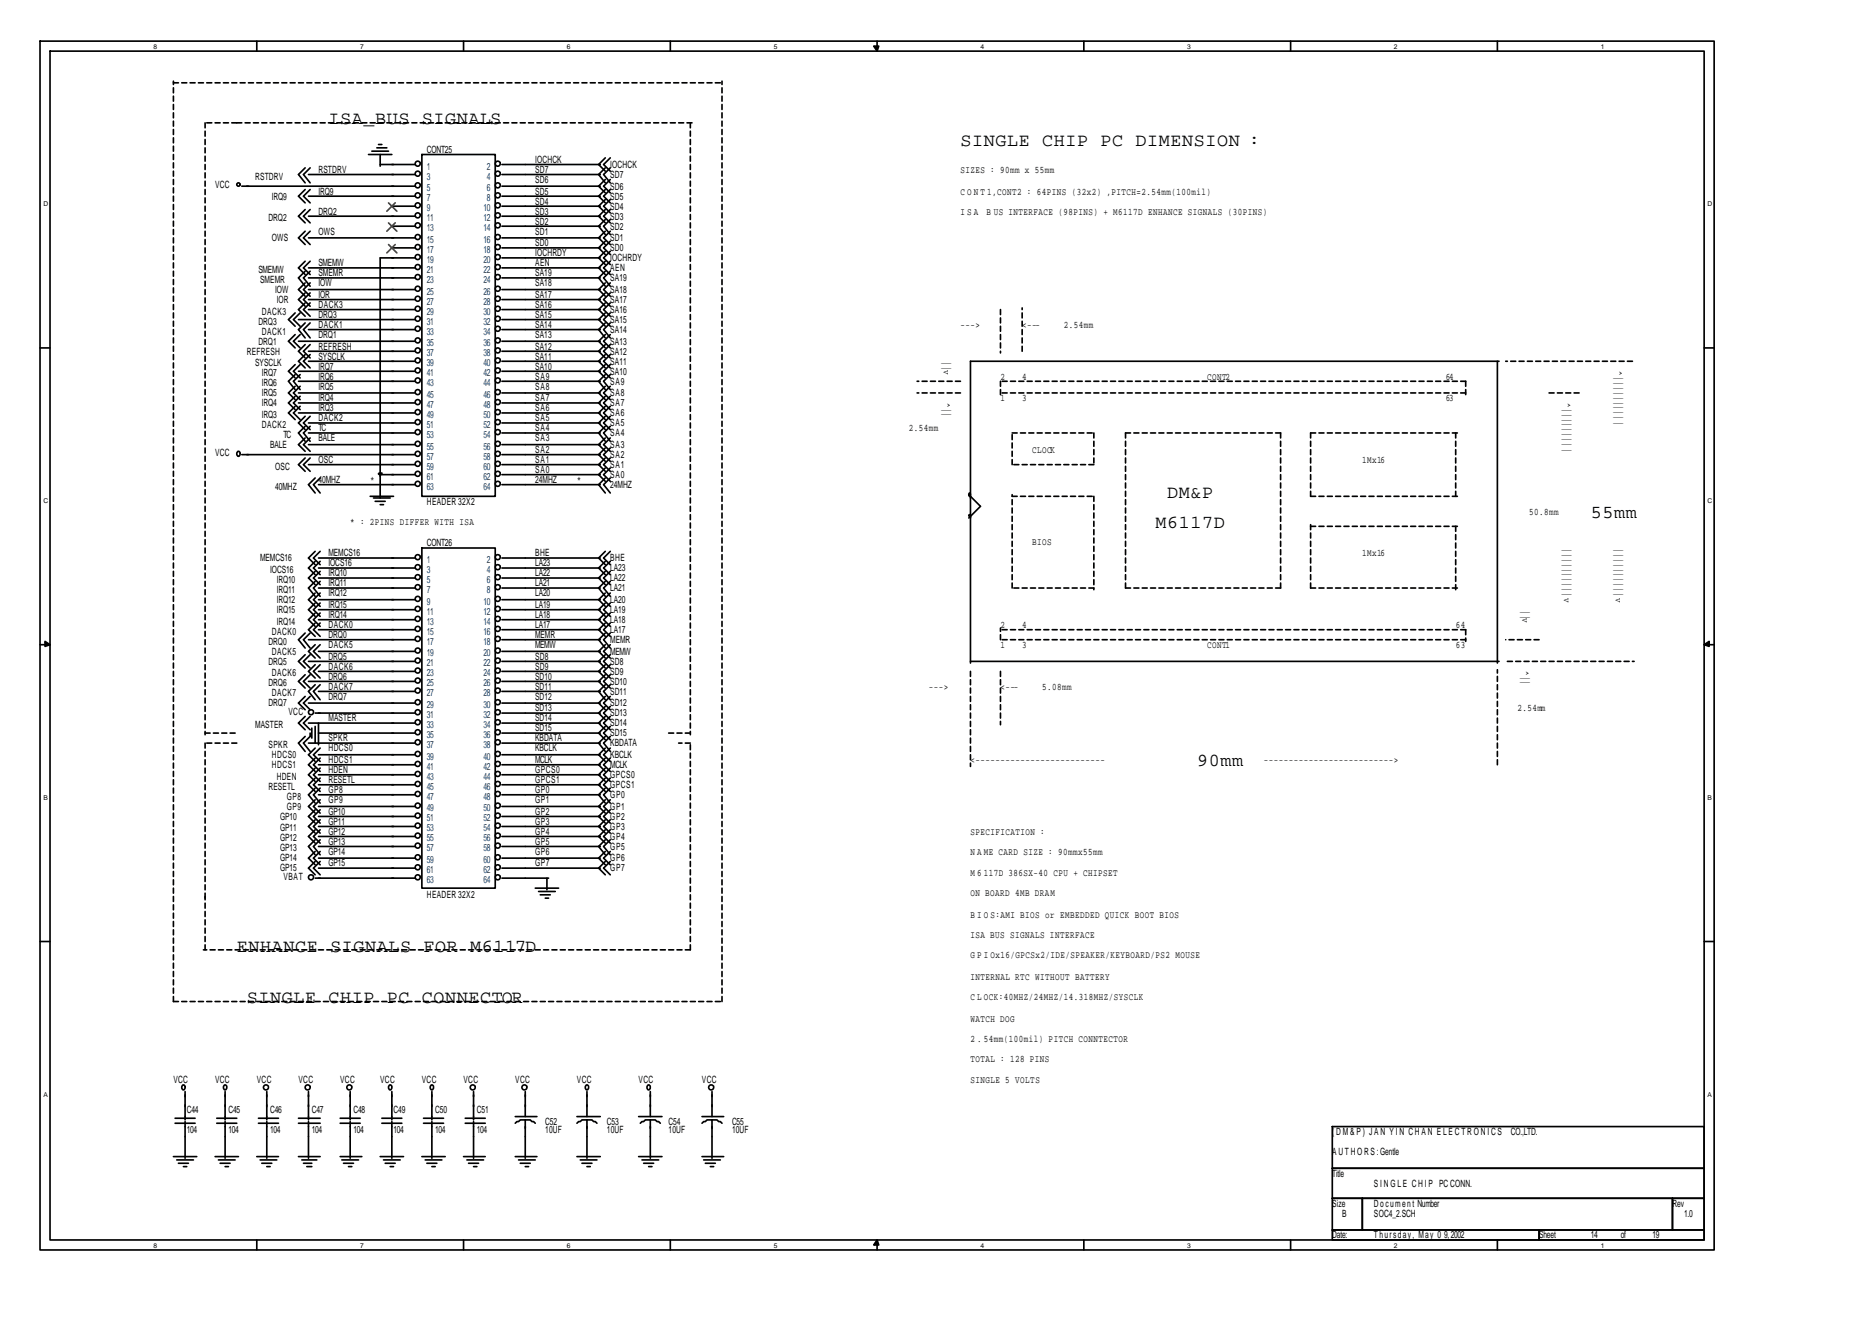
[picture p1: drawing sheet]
<svg xmlns="http://www.w3.org/2000/svg" width="297mm" height="210mm" viewBox="0 0 297 210" stroke-linecap="round" stroke-linejoin="round" font-family="sans-serif">
<defs><g id="words">
<g font-size="2.9">
<text x="52.1" y="19.8">ISA_BUS SIGNALS</text>
<text x="152.4" y="23.2">SINGLE CHIP PC DIMENSION :</text>
<text x="183.4" y="83.8">M6117D</text>
<text x="185.2" y="79">DM&amp;P</text>
<text x="252.4" y="82.2">55mm</text>
<text x="190" y="121.6">90mm</text>
<text x="37.6" y="151">ENHANCE SIGNALS FOR M6117D</text>
<text x="39.2" y="159.2">SINGLE CHIP PC CONNECTOR</text>
</g>
<g font-size="1.6">
<text x="34.1" y="29.8">VCC</text>
<text x="40.5" y="28.5">RSTDRV</text>
<text x="50.5" y="27.4">RSTDRV</text>
<text x="67.7" y="24.3">CONT25</text>
<text x="84.9" y="25.8">IOCHCK</text>
<text x="84.9" y="27.4">SD7</text>
<text x="84.9" y="29">SD6</text>
<text x="96.8" y="28.2">SD7</text>
<text x="96.8" y="26.6">IOCHCK</text>
<text x="152.4" y="27.4">SIZES : 90mm x 55mm</text>
<text x="42.6" y="35.1">DRQ2</text>
<text x="43.1" y="31.7">IRQ9</text>
<text x="50.5" y="30.9">IRQ9</text>
<text x="50.5" y="34">DRQ2</text>
<text x="84.9" y="30.9">SD5</text>
<text x="84.9" y="32.5">SD4</text>
<text x="84.9" y="34">SD3</text>
<text x="84.9" y="35.6">SD2</text>
<text x="96.8" y="34.8">SD3</text>
<text x="96.8" y="33.2">SD4</text>
<text x="96.8" y="31.7">SD5</text>
<text x="96.8" y="30.1">SD6</text>
<text x="152.4" y="30.9">C O N T 1,CONT2 : 64PINS (32x2) ,PITCH=2.54mm(100mil)</text>
<text x="152.4" y="34">I S A</text>
<text x="156.5" y="34">B US INTERFACE (98PINS) + M6117D ENHANCE SIGNALS (30PINS)</text>
<text x="43.1" y="38.3">OWS</text>
<text x="50.5" y="37.2">OWS</text>
<text x="84.9" y="37.2">SD1</text>
<text x="84.9" y="39.1">SD0</text>
<text x="84.9" y="40.7">IOCHRDY</text>
<text x="96.8" y="41.5">IOCHRDY</text>
<text x="96.8" y="39.9">SD0</text>
<text x="96.8" y="38.3">SD1</text>
<text x="96.8" y="36.4">SD2</text>
<text x="41" y="43.3">SMEMW</text>
<text x="41.3" y="44.9">SMEMR</text>
<text x="43.7" y="46.5">IOW</text>
<text x="50.5" y="42.2">SMEMW</text>
<text x="50.5" y="43.8">SMEMR</text>
<text x="50.5" y="45.4">IOW</text>
<text x="50.5" y="47.3">IOR</text>
<text x="84.9" y="42.2">AEN</text>
<text x="84.9" y="43.8">SA19</text>
<text x="84.9" y="45.4">SA18</text>
<text x="84.9" y="47.3">SA17</text>
<text x="96.8" y="43">AEN</text>
<text x="96.8" y="46.5">SA18</text>
<text x="96.8" y="44.6">SA19</text>
<text x="41" y="51.5">DRQ3</text>
<text x="41.5" y="49.9">DACK3</text>
<text x="41.5" y="53.1">DACK1</text>
<text x="43.9" y="48.1">IOR</text>
<text x="50.5" y="48.9">DACK3</text>
<text x="50.5" y="50.4">DRQ3</text>
<text x="50.5" y="52">DACK1</text>
<text x="50.5" y="53.6">DRQ1</text>
<text x="84.9" y="48.9">SA16</text>
<text x="84.9" y="50.4">SA15</text>
<text x="84.9" y="52">SA14</text>
<text x="84.9" y="53.6">SA13</text>
<text x="96.8" y="52.8">SA14</text>
<text x="96.8" y="51.2">SA15</text>
<text x="96.8" y="49.7">SA16</text>
<text x="96.8" y="48.1">SA17</text>
<text x="152.4" y="52">---&gt;</text>
<text x="162.2" y="52">&lt;---</text>
<text x="168.8" y="52">2.54mm</text>
<text x="39.2" y="56.3">REFRESH</text>
<text x="40.5" y="58.1">SYSCLK</text>
<text x="41" y="54.7">DRQ1</text>
<text x="41.5" y="59.7">IRQ7</text>
<text x="50.5" y="55.5">REFRESH</text>
<text x="50.5" y="57.1">SYSCLK</text>
<text x="50.5" y="58.6">IRQ7</text>
<text x="84.9" y="55.5">SA12</text>
<text x="84.9" y="57.1">SA11</text>
<text x="84.9" y="58.6">SA10</text>
<text x="96.8" y="59.4">SA10</text>
<text x="96.8" y="57.9">SA11</text>
<text x="96.8" y="56.3">SA12</text>
<text x="96.8" y="54.7">SA13</text>
<text x="149.8" y="57.3" transform="rotate(90 149.8 57.3)">||v</text>
<text x="256.4" y="58.9" transform="rotate(90 256.4 58.9)">^||||||||||</text>
<text x="41.5" y="61.3">IRQ6</text>
<text x="41.5" y="62.9">IRQ5</text>
<text x="41.5" y="64.5">IRQ4</text>
<text x="50.5" y="60.2">IRQ6</text>
<text x="50.5" y="61.8">IRQ5</text>
<text x="50.5" y="63.7">IRQ4</text>
<text x="50.5" y="65.3">IRQ3</text>
<text x="84.9" y="60.2">SA9</text>
<text x="84.9" y="61.8">SA8</text>
<text x="84.9" y="63.7">SA7</text>
<text x="84.9" y="65.3">SA6</text>
<text x="96.8" y="64.5">SA7</text>
<text x="96.8" y="62.9">SA8</text>
<text x="96.8" y="61">SA9</text>
<text x="149.8" y="63.9" transform="rotate(90 149.8 63.9)">^||</text>
<text x="158.8" y="63.7">1</text>
<text x="158.8" y="60.2">2</text>
<text x="162.2" y="63.7">3</text>
<text x="162.2" y="60.2">4</text>
<text x="191.6" y="60.2">CONT2</text>
<text x="229.4" y="63.7">63</text>
<text x="229.4" y="60.2">64</text>
<text x="248.2" y="63.9" transform="rotate(90 248.2 63.9)">^|||||||||</text>
<text x="41.5" y="66.3">IRQ3</text>
<text x="41.5" y="67.9">DACK2</text>
<text x="42.9" y="71.1">BALE</text>
<text x="45" y="69.5">TC</text>
<text x="50.5" y="66.9">DACK2</text>
<text x="50.5" y="68.4">TC</text>
<text x="50.5" y="70">BALE</text>
<text x="84.9" y="66.9">SA5</text>
<text x="84.9" y="68.4">SA4</text>
<text x="84.9" y="70">SA3</text>
<text x="84.9" y="71.9">SA2</text>
<text x="96.8" y="71.1">SA3</text>
<text x="96.8" y="69.2">SA4</text>
<text x="96.8" y="67.6">SA5</text>
<text x="96.8" y="66.1">SA6</text>
<text x="144.2" y="68.4">2.54mm</text>
<text x="163.8" y="71.9">CLOCK</text>
<text x="34.1" y="72.4">VCC</text>
<text x="43.7" y="74.5">OSC</text>
<text x="43.7" y="77.7">40MHZ</text>
<text x="50.5" y="73.5">OSC</text>
<text x="50.5" y="76.6">40MHZ</text>
<text x="58.7" y="76.6">*</text>
<text x="84.9" y="73.5">SA1</text>
<text x="84.9" y="75.1">SA0</text>
<text x="84.9" y="76.6">24MHZ</text>
<text x="91.5" y="76.6">*</text>
<text x="96.8" y="75.8">SA0</text>
<text x="96.8" y="74.3">SA1</text>
<text x="96.8" y="72.7">SA2</text>
<text x="96.8" y="77.4">24MHZ</text>
<text x="216.2" y="73.5">1Mx16</text>
<text x="55.6" y="83.3">* : 2PINS DIFFER WITH ISA</text>
<text x="67.7" y="80.1">HEADER 32X2</text>
<text x="242.6" y="81.7">50.8mm</text>
<text x="41.3" y="89.1">MEMCS16</text>
<text x="52.1" y="88.3">MEMCS16</text>
<text x="52.1" y="89.9">IOCS16</text>
<text x="67.7" y="86.7">CONT26</text>
<text x="84.9" y="88.3">BHE</text>
<text x="84.9" y="89.9">LA23</text>
<text x="96.8" y="89.1">BHE</text>
<text x="163.8" y="86.4">BIOS</text>
<text x="216.2" y="88.3">1Mx16</text>
<text x="248.2" y="87" transform="rotate(90 248.2 87)">||||||||||v</text>
<text x="256.4" y="87" transform="rotate(90 256.4 87)">||||||||||v</text>
<text x="42.9" y="90.9">IOCS16</text>
<text x="43.9" y="92.5">IRQ10</text>
<text x="43.9" y="94.1">IRQ11</text>
<text x="43.9" y="95.7">IRQ12</text>
<text x="52.1" y="91.5">IRQ10</text>
<text x="52.1" y="93">IRQ11</text>
<text x="52.1" y="94.6">IRQ12</text>
<text x="84.9" y="91.5">LA22</text>
<text x="84.9" y="93">LA21</text>
<text x="84.9" y="94.6">LA20</text>
<text x="96.8" y="95.7">LA20</text>
<text x="96.8" y="93.8">LA21</text>
<text x="96.8" y="92.3">LA22</text>
<text x="96.8" y="90.7">LA23</text>
<text x="43.1" y="100.7">DACK0</text>
<text x="43.9" y="97.3">IRQ15</text>
<text x="43.9" y="99.1">IRQ14</text>
<text x="52.1" y="96.5">IRQ15</text>
<text x="52.1" y="98.1">IRQ14</text>
<text x="52.1" y="99.7">DACK0</text>
<text x="52.1" y="101.2">DRQ0</text>
<text x="84.9" y="96.5">LA19</text>
<text x="84.9" y="98.1">LA18</text>
<text x="84.9" y="99.7">LA17</text>
<text x="84.9" y="101.2">MEMR</text>
<text x="96.8" y="100.5">LA17</text>
<text x="96.8" y="98.9">LA18</text>
<text x="96.8" y="97.3">LA19</text>
<text x="158.8" y="99.7">2</text>
<text x="162.2" y="99.7">4</text>
<text x="231" y="99.7">64</text>
<text x="241.6" y="96.7" transform="rotate(90 241.6 96.7)">||v</text>
<text x="42.6" y="102.3">DRQ0</text>
<text x="42.6" y="105.5">DRQ5</text>
<text x="43.1" y="103.9">DACK5</text>
<text x="43.1" y="107.3">DACK6</text>
<text x="52.1" y="102.8">DACK5</text>
<text x="52.1" y="104.7">DRQ5</text>
<text x="52.1" y="106.3">DACK6</text>
<text x="52.1" y="107.9">DRQ6</text>
<text x="84.9" y="102.8">MEMW</text>
<text x="84.9" y="104.7">SD8</text>
<text x="84.9" y="106.3">SD9</text>
<text x="84.9" y="107.9">SD10</text>
<text x="96.8" y="102">MEMR</text>
<text x="96.8" y="103.9">MEMW</text>
<text x="96.8" y="105.5">SD8</text>
<text x="96.8" y="107.1">SD9</text>
<text x="158.8" y="102.8">1</text>
<text x="162.2" y="102.8">3</text>
<text x="191.6" y="102.8">CONT1</text>
<text x="231" y="102.8">63</text>
<text x="241.6" y="106.5" transform="rotate(90 241.6 106.5)">^||</text>
<text x="42.6" y="108.9">DRQ6</text>
<text x="42.6" y="112.1">DRQ7</text>
<text x="43.1" y="110.5">DACK7</text>
<text x="45.8" y="113.4">VCC</text>
<text x="52.1" y="109.4">DACK7</text>
<text x="52.1" y="111">DRQ7</text>
<text x="84.9" y="109.4">SD11</text>
<text x="84.9" y="111">SD12</text>
<text x="84.9" y="112.9">SD13</text>
<text x="96.8" y="108.7">SD10</text>
<text x="96.8" y="110.2">SD11</text>
<text x="96.8" y="112.1">SD12</text>
<text x="96.8" y="113.7">SD13</text>
<text x="147.4" y="109.4">---&gt;</text>
<text x="158.8" y="109.4">&lt;---</text>
<text x="165.4" y="109.4">5.08mm</text>
<text x="240.8" y="112.9">2.54mm</text>
<text x="40.5" y="115.5">MASTER</text>
<text x="42.6" y="118.7">SPKR</text>
<text x="52.1" y="114.5">MASTER</text>
<text x="52.1" y="117.7">SPKR</text>
<text x="52.1" y="119.2">HDCS0</text>
<text x="84.9" y="114.5">SD14</text>
<text x="84.9" y="116.1">SD15</text>
<text x="84.9" y="117.7">KBDATA</text>
<text x="84.9" y="119.2">KBCLK</text>
<text x="96.8" y="115.3">SD14</text>
<text x="96.8" y="116.9">SD15</text>
<text x="96.8" y="118.4">KBDATA</text>
<text x="42.6" y="125.3">RESETL</text>
<text x="43.1" y="120.3">HDCS0</text>
<text x="43.1" y="121.9">HDCS1</text>
<text x="43.9" y="123.7">HDEN</text>
<text x="52.1" y="121.1">HDCS1</text>
<text x="52.1" y="122.7">HDEN</text>
<text x="52.1" y="124.3">RESETL</text>
<text x="52.1" y="125.9">GP8</text>
<text x="84.9" y="121.1">MCLK</text>
<text x="84.9" y="122.7">GPCS0</text>
<text x="84.9" y="124.3">GPCS1</text>
<text x="84.9" y="125.9">GP0</text>
<text x="96.8" y="120.3">KBCLK</text>
<text x="96.8" y="121.9">MCLK</text>
<text x="96.8" y="123.5">GPCS0</text>
<text x="96.8" y="125.1">GPCS1</text>
<text x="154" y="121.1">&lt;--------------------------</text>
<text x="200.6" y="121.1">--------------------------&gt;</text>
<text x="44.4" y="130.1">GP10</text>
<text x="44.4" y="131.9">GP11</text>
<text x="45.5" y="126.9">GP8</text>
<text x="45.5" y="128.5">GP9</text>
<text x="52.1" y="127.4">GP9</text>
<text x="52.1" y="129.3">GP10</text>
<text x="52.1" y="130.9">GP11</text>
<text x="84.9" y="127.4">GP1</text>
<text x="84.9" y="129.3">GP2</text>
<text x="84.9" y="130.9">GP3</text>
<text x="96.8" y="126.6">GP0</text>
<text x="96.8" y="128.5">GP1</text>
<text x="96.8" y="130.1">GP2</text>
<text x="96.8" y="131.7">GP3</text>
<text x="44.4" y="133.5">GP12</text>
<text x="44.4" y="135.1">GP13</text>
<text x="44.4" y="136.7">GP14</text>
<text x="52.1" y="132.5">GP12</text>
<text x="52.1" y="134.1">GP13</text>
<text x="52.1" y="135.6">GP14</text>
<text x="52.1" y="137.5">GP15</text>
<text x="84.9" y="132.5">GP4</text>
<text x="84.9" y="134.1">GP5</text>
<text x="84.9" y="135.6">GP6</text>
<text x="84.9" y="137.5">GP7</text>
<text x="96.8" y="133.3">GP4</text>
<text x="96.8" y="134.8">GP5</text>
<text x="96.8" y="136.7">GP6</text>
<text x="154" y="132.5">SPECIFICATION :</text>
<text x="154" y="135.6">N A ME CARD SIZE : 90mmx55mm</text>
<text x="44.4" y="138.3">GP15</text>
<text x="45" y="139.6">VBAT</text>
<text x="67.7" y="142.5">HEADER 32X2</text>
<text x="96.8" y="138.3">GP7</text>
<text x="154" y="139.1">M 6</text>
<text x="154" y="142.3">ON BOARD 4MB DRAM</text>
<text x="156.1" y="139.1">117D 386SX-40 CPU + CHIPSET</text>
<text x="154" y="145.7">B I O S:AMI BIOS or EMBEDDED QUICK BOOT BIOS</text>
<text x="154" y="148.9">ISA BUS SIGNALS INTERFACE</text>
<text x="154" y="152">G P I Ox16/GPCSx2/IDE/SPEAKER/KEYBOARD/PS2 MOUSE</text>
<text x="154" y="155.5">INTERNAL RTC WITHOUT BATTERY</text>
<text x="154" y="158.7">C L OCK:40MHZ/24MHZ/14.318MHZ/SYSCLK</text>
<text x="154" y="165.3">2 . 54mm(100mil) PITCH CONNTECTOR</text>
<text x="154" y="162.1">WATCH DOG</text>
<text x="27.5" y="171.9">VCC</text>
<text x="34.1" y="171.9">VCC</text>
<text x="40.7" y="171.9">VCC</text>
<text x="47.4" y="171.9">VCC</text>
<text x="54" y="171.9">VCC</text>
<text x="60.3" y="171.9">VCC</text>
<text x="66.9" y="171.9">VCC</text>
<text x="73.6" y="171.9">VCC</text>
<text x="81.8" y="171.9">VCC</text>
<text x="91.5" y="171.9">VCC</text>
<text x="101.3" y="171.9">VCC</text>
<text x="111.4" y="171.9">VCC</text>
<text x="154" y="168.5">TOTAL : 128 PINS</text>
<text x="154" y="171.9">SINGLE 5 VOLTS</text>
<text x="29.6" y="176.7">C44</text>
<text x="29.6" y="179.8">104</text>
<text x="36.2" y="176.7">C45</text>
<text x="36.2" y="179.8">104</text>
<text x="42.9" y="176.7">C46</text>
<text x="42.9" y="179.8">104</text>
<text x="49.5" y="176.7">C47</text>
<text x="49.5" y="179.8">104</text>
<text x="56.1" y="176.7">C48</text>
<text x="56.1" y="179.8">104</text>
<text x="62.4" y="176.7">C49</text>
<text x="62.4" y="179.8">104</text>
<text x="69.1" y="176.7">C50</text>
<text x="69.1" y="179.8">104</text>
<text x="75.7" y="176.7">C51</text>
<text x="75.7" y="179.8">104</text>
<text x="86.5" y="178.5">C52</text>
<text x="86.5" y="179.8">10UF</text>
<text x="96.3" y="178.5">C53</text>
<text x="96.3" y="179.8">10UF</text>
<text x="106.1" y="178.5">C54</text>
<text x="106.1" y="179.8">10UF</text>
<text x="116.2" y="178.5">C55</text>
<text x="116.2" y="179.8">10UF</text>
<text x="211.4" y="180.1">( D M &amp; P ) J A N Y I N C H A N E L E C T R O N I C S</text>
<text x="211.4" y="183.3">AUTHORS : Gentle</text>
<text x="239.7" y="180.1">CO.,LTD.</text>
<text x="211.4" y="186.7">Title</text>
<text x="211.4" y="191.5">Size</text>
<text x="218" y="188.3">S I N G L E C H I P PC CONN.</text>
<text x="218" y="191.5">Document Number</text>
<text x="265.4" y="191.5">Rev</text>
<text x="211.4" y="196.5">Date:</text>
<text x="213" y="193.1">B</text>
<text x="218" y="193.1">SOC4_2.SCH</text>
<text x="218" y="196.5">Thursday, May 0</text>
<text x="229.1" y="196.5">9, 2002</text>
<text x="244.2" y="196.5">Sheet</text>
<text x="252.4" y="196.5">14</text>
<text x="257.2" y="196.5">of</text>
<text x="262.2" y="196.5">19</text>
<text x="267.2" y="193.1">1.0</text>
</g>
<g font-size="1.6" fill="#004080">
<text x="67.7" y="26.9">1</text>
<text x="67.7" y="28.5">3</text>
<text x="77.3" y="26.9">2</text>
<text x="77.3" y="28.5">4</text>
<text x="67.7" y="30.3">5</text>
<text x="67.7" y="31.9">7</text>
<text x="67.7" y="33.5">9</text>
<text x="67.7" y="35.1">11</text>
<text x="76.7" y="33.5">10</text>
<text x="76.7" y="35.1">12</text>
<text x="77.3" y="30.3">6</text>
<text x="77.3" y="31.9">8</text>
<text x="67.7" y="36.7">13</text>
<text x="67.7" y="38.5">15</text>
<text x="67.7" y="40.1">17</text>
<text x="67.7" y="41.7">19</text>
<text x="76.7" y="36.7">14</text>
<text x="76.7" y="38.5">16</text>
<text x="76.7" y="40.1">18</text>
<text x="76.7" y="41.7">20</text>
<text x="67.7" y="43.3">21</text>
<text x="67.7" y="44.9">23</text>
<text x="67.7" y="46.7">25</text>
<text x="76.7" y="43.3">22</text>
<text x="76.7" y="44.9">24</text>
<text x="76.7" y="46.7">26</text>
<text x="67.7" y="48.3">27</text>
<text x="67.7" y="49.9">29</text>
<text x="67.7" y="51.5">31</text>
<text x="67.7" y="53.1">33</text>
<text x="76.7" y="48.3">28</text>
<text x="76.7" y="49.9">30</text>
<text x="76.7" y="51.5">32</text>
<text x="76.7" y="53.1">34</text>
<text x="67.7" y="54.9">35</text>
<text x="67.7" y="56.5">37</text>
<text x="67.7" y="58.1">39</text>
<text x="67.7" y="59.7">41</text>
<text x="76.7" y="54.9">36</text>
<text x="76.7" y="56.5">38</text>
<text x="76.7" y="58.1">40</text>
<text x="76.7" y="59.7">42</text>
<text x="67.7" y="61.3">43</text>
<text x="67.7" y="63.1">45</text>
<text x="67.7" y="64.7">47</text>
<text x="76.7" y="61.3">44</text>
<text x="76.7" y="63.1">46</text>
<text x="76.7" y="64.7">48</text>
<text x="67.7" y="66.3">49</text>
<text x="67.7" y="67.9">51</text>
<text x="67.7" y="69.5">53</text>
<text x="67.7" y="71.3">55</text>
<text x="76.7" y="66.3">50</text>
<text x="76.7" y="67.9">52</text>
<text x="76.7" y="69.5">54</text>
<text x="76.7" y="71.3">56</text>
<text x="67.7" y="72.9">57</text>
<text x="67.7" y="74.5">59</text>
<text x="67.7" y="76.1">61</text>
<text x="67.7" y="77.7">63</text>
<text x="76.7" y="72.9">58</text>
<text x="76.7" y="74.5">60</text>
<text x="76.7" y="76.1">62</text>
<text x="76.7" y="77.7">64</text>
<text x="67.7" y="89.3">1</text>
<text x="77.3" y="89.3">2</text>
<text x="67.7" y="90.9">3</text>
<text x="67.7" y="92.5">5</text>
<text x="67.7" y="94.1">7</text>
<text x="67.7" y="96">9</text>
<text x="76.7" y="96">10</text>
<text x="77.3" y="90.9">4</text>
<text x="77.3" y="92.5">6</text>
<text x="77.3" y="94.1">8</text>
<text x="67.7" y="97.5">11</text>
<text x="67.7" y="99.1">13</text>
<text x="67.7" y="100.7">15</text>
<text x="76.7" y="97.5">12</text>
<text x="76.7" y="99.1">14</text>
<text x="76.7" y="100.7">16</text>
<text x="67.7" y="102.3">17</text>
<text x="67.7" y="104.2">19</text>
<text x="67.7" y="105.7">21</text>
<text x="67.7" y="107.3">23</text>
<text x="76.7" y="102.3">18</text>
<text x="76.7" y="104.2">20</text>
<text x="76.7" y="105.7">22</text>
<text x="76.7" y="107.3">24</text>
<text x="67.7" y="108.9">25</text>
<text x="67.7" y="110.5">27</text>
<text x="67.7" y="112.4">29</text>
<text x="67.7" y="113.9">31</text>
<text x="76.7" y="108.9">26</text>
<text x="76.7" y="110.5">28</text>
<text x="76.7" y="112.4">30</text>
<text x="76.7" y="113.9">32</text>
<text x="67.7" y="115.5">33</text>
<text x="67.7" y="117.1">35</text>
<text x="67.7" y="118.7">37</text>
<text x="76.7" y="115.5">34</text>
<text x="76.7" y="117.1">36</text>
<text x="76.7" y="118.7">38</text>
<text x="67.7" y="120.6">39</text>
<text x="67.7" y="122.1">41</text>
<text x="67.7" y="123.7">43</text>
<text x="67.7" y="125.3">45</text>
<text x="76.7" y="120.6">40</text>
<text x="76.7" y="122.1">42</text>
<text x="76.7" y="123.7">44</text>
<text x="76.7" y="125.3">46</text>
<text x="67.7" y="126.9">47</text>
<text x="67.7" y="128.8">49</text>
<text x="67.7" y="130.4">51</text>
<text x="67.7" y="131.9">53</text>
<text x="76.7" y="126.9">48</text>
<text x="76.7" y="128.8">50</text>
<text x="76.7" y="130.4">52</text>
<text x="76.7" y="131.9">54</text>
<text x="67.7" y="133.5">55</text>
<text x="67.7" y="135.1">57</text>
<text x="67.7" y="137">59</text>
<text x="76.7" y="133.5">56</text>
<text x="76.7" y="135.1">58</text>
<text x="76.7" y="137">60</text>
<text x="67.7" y="138.6">61</text>
<text x="67.7" y="140.1">63</text>
<text x="76.7" y="138.6">62</text>
<text x="76.7" y="140.1">64</text>
</g>
<g font-size="1.1">
<text x="24.3" y="7.8">8</text>
<text x="57.1" y="7.8">7</text>
<text x="90" y="7.8">6</text>
<text x="122.8" y="7.8">5</text>
<text x="155.6" y="7.8">4</text>
<text x="188.4" y="7.8">3</text>
<text x="221.2" y="7.8">2</text>
<text x="254" y="7.8">1</text>
<text x="6.9" y="32.7">D</text>
<text x="270.9" y="32.7">D</text>
<text x="6.9" y="79.8">C</text>
<text x="270.9" y="79.8">C</text>
<text x="6.9" y="126.9">B</text>
<text x="270.9" y="126.9">B</text>
<text x="6.9" y="174">A</text>
<text x="270.9" y="174">A</text>
<text x="24.3" y="198.1">8</text>
<text x="57.1" y="198.1">7</text>
<text x="90" y="198.1">6</text>
<text x="122.8" y="198.1">5</text>
<text x="155.6" y="198.1">4</text>
<text x="188.4" y="198.1">3</text>
<text x="221.2" y="198.1">2</text>
<text x="254" y="198.1">1</text>
</g>
</g></defs>
<g fill="none" stroke="#000" stroke-width=".26">
<path d="M6.3 6.5h265.7v191.8h-265.7zM7.9 8.1h262.5v188.7h-262.5zM40.7 6.5v1.6M73.6 6.5v1.6M106.4 6.5v1.6M139.2 6.5v1.6M172 6.5v1.6M204.8 6.5v1.6M237.6 6.5v1.6M38.4 29.5h27.5M48.4 26.6l-1 1.1 1 1.3M48.4 30.1l-1 1 1 1.1"/>
<path d="M48.4 33.2l-1 1.1 1 1.1M48.4 36.7l-1 1 1 1.1M48.9 27.7h17M48.9 31.1h17M48.9 34.3h17M48.9 37.7h17M49.2 26.6l-1 1.1 1 1.3M49.2 30.1l-1 1 1 1.1M49.2 33.2l-1 1.1 1 1.1M49.2 36.7l-1 1 1 1.1M58.5 24.5h3.7M59 24h2.6"/>
<path d="M59.8 23.5h1.6M60.1 22.9h.5M60.3 26.1h5.6M60.3 24.5v1.9M62.2 32.7h3.7M62.2 35.9h3.7M62.2 39.3h3.7M66.7 25.8a.4 .4 0 0 0-.6-.2 .4 .4 0 0 0-.1 .6 .4 .4 0 0 0 .6 0l.1-.2M66.7 27.4a.4 .4 0 0 0-.6-.2 .4 .4 0 0 0-.1 .6 .4 .4 0 0 0 .6 0l.1-.2M66.7 29.3a.4 .4 0 0 0-.6-.3 .4 .4 0 0 0-.1 .7 .4 .4 0 0 0 .6-.1l.1-.2M66.7 30.9a.4 .4 0 0 0-.6-.3 .4 .4 0 0 0-.1 .6 .4 .4 0 0 0 .6 0l.1-.2M66.7 32.5a.4 .4 0 0 0-.6-.3 .4 .4 0 0 0-.1 .6 .4 .4 0 0 0 .6 0l.1-.2"/>
<path d="M66.7 34a.4 .4 0 0 0-.6-.2 .4 .4 0 0 0-.1 .6 .4 .4 0 0 0 .6 0l.1-.2M66.7 35.6a.4 .4 0 0 0-.6-.2 .4 .4 0 0 0-.1 .6 .4 .4 0 0 0 .6 0l.1-.2M66.7 37.5a.4 .4 0 0 0-.6-.3 .4 .4 0 0 0-.1 .7 .4 .4 0 0 0 .6-.1l.1-.2M66.7 39.1a.4 .4 0 0 0-.6-.3 .4 .4 0 0 0-.1 .6 .4 .4 0 0 0 .6 0l.1-.2M66.9 24.5h11.7v54.3h-11.7zM79.4 25.8a.4 .4 0 0 0-.6-.2 .4 .4 0 0 0-.1 .6 .4 .4 0 0 0 .6 0l.1-.2M79.4 27.4a.4 .4 0 0 0-.6-.2 .4 .4 0 0 0-.1 .6 .4 .4 0 0 0 .6 0l.1-.2M79.4 29.3a.4 .4 0 0 0-.6-.3 .4 .4 0 0 0-.1 .7 .4 .4 0 0 0 .6-.1l.1-.2M79.4 30.9a.4 .4 0 0 0-.6-.3 .4 .4 0 0 0-.1 .6 .4 .4 0 0 0 .6 0l.1-.2M79.4 32.5a.4 .4 0 0 0-.6-.3 .4 .4 0 0 0-.1 .6 .4 .4 0 0 0 .6 0l.1-.2M79.4 34a.4 .4 0 0 0-.6-.2 .4 .4 0 0 0-.1 .6 .4 .4 0 0 0 .6 0l.1-.2M79.4 35.6a.4 .4 0 0 0-.6-.2 .4 .4 0 0 0-.1 .6 .4 .4 0 0 0 .6 0l.1-.2"/>
<path d="M79.4 37.5a.4 .4 0 0 0-.6-.3 .4 .4 0 0 0-.1 .7 .4 .4 0 0 0 .6-.1l.1-.2M79.4 39.1a.4 .4 0 0 0-.6-.3 .4 .4 0 0 0-.1 .6 .4 .4 0 0 0 .6 0l.1-.2M79.6 29.5h15.6M79.6 26.1h15.6M79.6 27.7h15.6M79.6 31.1h15.6M79.6 32.7h15.6M79.6 34.3h15.6M79.6 35.9h15.6M79.6 37.7h15.6M79.6 39.3h15.6M96 39.9l-1 1 1 1.1"/>
<path d="M96 38.3l-1 1 1 1.1M96 36.7l-1 1 1 1.1M96 34.8l-1 1.1 1 1.3M96 33.2l-1 1.1 1 1.1M96 31.7l-1 1 1 1.1M96 30.1l-1 1 1 1.1M96 28.5l-1 1 1 1.1M96 26.6l-1 1.1 1 1.3M96 25l-1 1.1 1 1.1M96.8 25l-1 1.1 1 1.1M96.8 39.9l-1 1 1 1.1M96.8 38.3l-1 1 1 1.1"/>
<path d="M96.8 36.7l-1 1 1 1.1M96.8 34.8l-1 1.1 1 1.3M96.8 33.2l-1 1.1 1 1.1M96.8 31.7l-1 1 1 1.1M96.8 30.1l-1 1 1 1.1M96.8 28.5l-1 1 1 1.1M96.8 26.6l-1 1.1 1 1.3M6.3 55.2h1.6M46.8 49.7l-1 1 1 1.1M46.8 53.1l-1 1.1 1 1M46.8 57.9l-1 1 1 1.1M46.8 59.4l-1 1.1 1 1.3"/>
<path d="M47.4 50.7h18.5M47.4 54.2h18.5M47.4 58.9h18.5M47.6 49.7l-1 1 1 1.1M47.6 53.1l-1 1.1 1 1M47.6 57.9l-1 1 1 1.1M47.6 59.4l-1 1.1 1 1.3M48.4 48.1l-1 1 1 1.1M48.4 51.2l-1 1.1 1 1.3M48.4 54.7l-1 1 1 1.1M48.4 56.3l-1 1 1 1.1M48.4 41.5l-1 1 1 1.1"/>
<path d="M48.4 43l-1 1.1 1 1.3M48.4 44.9l-1 1 1 1.1M48.4 46.5l-1 1 1 1.1M48.9 42.5h17M48.9 44.1h17M48.9 45.9h17M48.9 47.5h17M48.9 49.1h17M48.9 52.3h17M48.9 55.7h17M48.9 57.3h17M49.2 48.1l-1 1 1 1.1"/>
<path d="M49.2 51.2l-1 1.1 1 1.3M49.2 54.7l-1 1 1 1.1M49.2 56.3l-1 1 1 1.1M49.2 41.5l-1 1 1 1.1M49.2 43l-1 1.1 1 1.3M49.2 44.9l-1 1 1 1.1M49.2 46.5l-1 1 1 1.1M65.9 40.9h-5.6v38.1M66.7 40.7a.4 .4 0 0 0-.6-.3 .4 .4 0 0 0-.1 .6 .4 .4 0 0 0 .6 0l.1-.2M66.7 42.2a.4 .4 0 0 0-.6-.2 .4 .4 0 0 0-.1 .6 .4 .4 0 0 0 .6 0l.1-.2M66.7 43.8a.4 .4 0 0 0-.6-.2 .4 .4 0 0 0-.1 .6 .4 .4 0 0 0 .6 0l.1-.2M66.7 45.7a.4 .4 0 0 0-.6-.3 .4 .4 0 0 0-.1 .7 .4 .4 0 0 0 .6-.1l.1-.2"/>
<path d="M66.7 47.3a.4 .4 0 0 0-.6-.3 .4 .4 0 0 0-.1 .6 .4 .4 0 0 0 .6 0l.1-.2M66.7 48.9a.4 .4 0 0 0-.6-.3 .4 .4 0 0 0-.1 .6 .4 .4 0 0 0 .6 0l.1-.2M66.7 50.4a.4 .4 0 0 0-.6-.2 .4 .4 0 0 0-.1 .6 .4 .4 0 0 0 .6 0l.1-.2M66.7 52a.4 .4 0 0 0-.6-.2 .4 .4 0 0 0-.1 .6 .4 .4 0 0 0 .6 0l.1-.2M66.7 53.9a.4 .4 0 0 0-.6-.3 .4 .4 0 0 0-.1 .7 .4 .4 0 0 0 .6-.1l.1-.2M66.7 55.5a.4 .4 0 0 0-.6-.3 .4 .4 0 0 0-.1 .7 .4 .4 0 0 0 .6-.1l.1-.2M66.7 57.1a.4 .4 0 0 0-.6-.3 .4 .4 0 0 0-.1 .6 .4 .4 0 0 0 .6 0l.1-.2M66.7 58.6a.4 .4 0 0 0-.6-.2 .4 .4 0 0 0-.1 .6 .4 .4 0 0 0 .6 0l.1-.2M79.4 40.7a.4 .4 0 0 0-.6-.3 .4 .4 0 0 0-.1 .6 .4 .4 0 0 0 .6 0l.1-.2M79.4 42.2a.4 .4 0 0 0-.6-.2 .4 .4 0 0 0-.1 .6 .4 .4 0 0 0 .6 0l.1-.2M79.4 43.8a.4 .4 0 0 0-.6-.2 .4 .4 0 0 0-.1 .6 .4 .4 0 0 0 .6 0l.1-.2M79.4 45.7a.4 .4 0 0 0-.6-.3 .4 .4 0 0 0-.1 .7 .4 .4 0 0 0 .6-.1l.1-.2"/>
<path d="M79.4 47.3a.4 .4 0 0 0-.6-.3 .4 .4 0 0 0-.1 .6 .4 .4 0 0 0 .6 0l.1-.2M79.4 48.9a.4 .4 0 0 0-.6-.3 .4 .4 0 0 0-.1 .6 .4 .4 0 0 0 .6 0l.1-.2M79.4 50.4a.4 .4 0 0 0-.6-.2 .4 .4 0 0 0-.1 .6 .4 .4 0 0 0 .6 0l.1-.2M79.4 52a.4 .4 0 0 0-.6-.2 .4 .4 0 0 0-.1 .6 .4 .4 0 0 0 .6 0l.1-.2M79.4 53.9a.4 .4 0 0 0-.6-.3 .4 .4 0 0 0-.1 .7 .4 .4 0 0 0 .6-.1l.1-.2M79.4 55.5a.4 .4 0 0 0-.6-.3 .4 .4 0 0 0-.1 .7 .4 .4 0 0 0 .6-.1l.1-.2M79.4 57.1a.4 .4 0 0 0-.6-.3 .4 .4 0 0 0-.1 .6 .4 .4 0 0 0 .6 0l.1-.2M79.4 58.6a.4 .4 0 0 0-.6-.2 .4 .4 0 0 0-.1 .6 .4 .4 0 0 0 .6 0l.1-.2M79.6 40.9h15.6M79.6 42.5h15.6M79.6 44.1h15.6M79.6 45.9h15.6"/>
<path d="M79.6 47.5h15.6M79.6 49.1h15.6M79.6 50.7h15.6M79.6 52.3h15.6M79.6 54.2h15.6M79.6 55.7h15.6M79.6 57.3h15.6M79.6 58.9h15.6M96 41.5l-1 1 1 1.1M96 48.1l-1 1 1 1.1M96 49.7l-1 1 1 1.1M96 56.3l-1 1 1 1.1"/>
<path d="M96 43l-1 1.1 1 1.3M96 59.4l-1 1.1 1 1.3M96 57.9l-1 1 1 1.1M96 54.7l-1 1 1 1.1M96 53.1l-1 1.1 1 1M96 51.2l-1 1.1 1 1.3M96 46.5l-1 1 1 1.1M96 44.9l-1 1 1 1.1M96.8 41.5l-1 1 1 1.1M96.8 48.1l-1 1 1 1.1M96.8 49.7l-1 1 1 1.1M96.8 56.3l-1 1 1 1.1"/>
<path d="M96.8 59.4l-1 1.1 1 1.3M96.8 57.9l-1 1 1 1.1M96.8 54.7l-1 1 1 1.1M96.8 53.1l-1 1.1 1 1M96.8 51.2l-1 1.1 1 1.3M96.8 46.5l-1 1 1 1.1M96.8 44.9l-1 1 1 1.1M96.8 43l-1 1.1 1 1.3M237.6 57.3v47.9M237.9 57.3h-83.9v47.9M270.4 55.2h1.6M38.1 71.9a.26 .26 0 0 0-.4-.2 .46 .46 0 0 0 .1 .7h.2l.1-.4"/>
<path d="M38.4 72.1h27.5M46.8 61.3l-1 1.1 1 1M46.8 62.9l-1 1 1 1.1M46.8 64.5l-1 1 1 1.1M47.4 60.5h18.5M47.4 62.4h18.5M47.4 63.9h18.5M47.4 65.5h18.5M47.6 61.3l-1 1.1 1 1M47.6 62.9l-1 1 1 1.1M47.6 64.5l-1 1 1 1.1M48.4 66.1l-1 1 1 1.1"/>
<path d="M48.4 67.6l-1 1.1 1 1.3M48.4 69.5l-1 1.1 1 1M48.4 72.7l-1 1 1 1.1M48.9 67.1h17M48.9 68.7h17M48.9 70.6h17M48.9 73.7h17M49.2 66.1l-1 1 1 1.1M49.2 67.6l-1 1.1 1 1.3M49.2 69.5l-1 1.1 1 1M49.2 72.7l-1 1 1 1.1M50 75.8l-1.1 1.1 1.1 1.3"/>
<path d="M50.5 76.9h15.4M50.8 75.8l-1.1 1.1 1.1 1.3M58.7 78.8h3.7M59.3 79h2.6M59.5 79.6h1.6M60.3 75.3h5.6M66.7 60.2a.4 .4 0 0 0-.6-.2 .4 .4 0 0 0-.1 .6 .4 .4 0 0 0 .6 0l.1-.2M66.7 62.1a.4 .4 0 0 0-.6-.3 .4 .4 0 0 0-.1 .7 .4 .4 0 0 0 .6-.1l.1-.2M66.7 63.7a.4 .4 0 0 0-.6-.3 .4 .4 0 0 0-.1 .7 .4 .4 0 0 0 .6-.1l.1-.2M66.7 65.3a.4 .4 0 0 0-.6-.3 .4 .4 0 0 0-.1 .6 .4 .4 0 0 0 .6 0l.1-.2M66.7 66.9a.4 .4 0 0 0-.6-.3 .4 .4 0 0 0-.1 .6 .4 .4 0 0 0 .6 0l.1-.2M66.7 68.4a.4 .4 0 0 0-.6-.2 .4 .4 0 0 0-.1 .6 .4 .4 0 0 0 .6 0l.1-.2"/>
<path d="M66.7 70.3a.4 .4 0 0 0-.6-.2 .4 .4 0 0 0-.1 .6 .4 .4 0 0 0 .6-.1l.1-.2M66.7 71.9a.4 .4 0 0 0-.6-.3 .4 .4 0 0 0-.1 .7 .4 .4 0 0 0 .6-.1l.1-.2M66.7 73.5a.4 .4 0 0 0-.6-.3 .4 .4 0 0 0-.1 .6 .4 .4 0 0 0 .6 0l.1-.2M66.7 75.1a.4 .4 0 0 0-.6-.3 .4 .4 0 0 0-.1 .6 .4 .4 0 0 0 .6 0l.1-.2M66.7 76.6a.4 .4 0 0 0-.6-.2 .4 .4 0 0 0-.1 .6 .4 .4 0 0 0 .6 0l.1-.2M79.4 60.2a.4 .4 0 0 0-.6-.2 .4 .4 0 0 0-.1 .6 .4 .4 0 0 0 .6 0l.1-.2M79.4 62.1a.4 .4 0 0 0-.6-.3 .4 .4 0 0 0-.1 .7 .4 .4 0 0 0 .6-.1l.1-.2M79.4 63.7a.4 .4 0 0 0-.6-.3 .4 .4 0 0 0-.1 .7 .4 .4 0 0 0 .6-.1l.1-.2M79.4 65.3a.4 .4 0 0 0-.6-.3 .4 .4 0 0 0-.1 .6 .4 .4 0 0 0 .6 0l.1-.2M79.4 66.9a.4 .4 0 0 0-.6-.3 .4 .4 0 0 0-.1 .6 .4 .4 0 0 0 .6 0l.1-.2M79.4 68.4a.4 .4 0 0 0-.6-.2 .4 .4 0 0 0-.1 .6 .4 .4 0 0 0 .6 0l.1-.2M79.4 70.3a.4 .4 0 0 0-.6-.2 .4 .4 0 0 0-.1 .6 .4 .4 0 0 0 .6-.1l.1-.2"/>
<path d="M79.4 71.9a.4 .4 0 0 0-.6-.3 .4 .4 0 0 0-.1 .7 .4 .4 0 0 0 .6-.1l.1-.2M79.4 73.5a.4 .4 0 0 0-.6-.3 .4 .4 0 0 0-.1 .6 .4 .4 0 0 0 .6 0l.1-.2M79.4 75.1a.4 .4 0 0 0-.6-.3 .4 .4 0 0 0-.1 .6 .4 .4 0 0 0 .6 0l.1-.2M79.4 76.6a.4 .4 0 0 0-.6-.2 .4 .4 0 0 0-.1 .6 .4 .4 0 0 0 .6 0l.1-.2M79.6 72.1h15.6M79.6 60.5h15.6M79.6 62.4h15.6M79.6 63.9h15.6M79.6 65.5h15.6M79.6 67.1h15.6M79.6 68.7h15.6M79.6 70.6h15.6"/>
<path d="M79.6 73.7h15.6M79.6 75.3h15.6M79.6 76.9h15.6M96 72.7l-1 1 1 1.1M96 75.8l-1 1.1 1 1.3M96 74.3l-1 1 1 1.1M96 71.1l-1 1 1 1.1M96 69.5l-1 1.1 1 1M96 67.6l-1 1.1 1 1.3M96 66.1l-1 1 1 1.1M96 64.5l-1 1 1 1.1M96 62.9l-1 1 1 1.1"/>
<path d="M96 61.3l-1 1.1 1 1M96.8 74.3l-1 1 1 1.1M96.8 75.8l-1 1.1 1 1.3M96.8 72.7l-1 1 1 1.1M96.8 71.1l-1 1 1 1.1M96.8 69.5l-1 1.1 1 1M96.8 67.6l-1 1.1 1 1.3M96.8 66.1l-1 1 1 1.1M96.8 64.5l-1 1 1 1.1M96.8 62.9l-1 1 1 1.1M96.8 61.3l-1 1.1 1 1M153.7 78.5l1.9 1.8-1.9 1.9"/>
<path d="M50 87.5l-1.1 1 1.1 1.1M50 90.7l-1.1 1 1.1 1.1M50 92.3l-1.1 1 1.1 1.3M50 94.1l-1.1 1.1 1.1 1M50 95.7l-1.1 1 1.1 1.1M50 97.3l-1.1 1 1.1 1.1M50 98.9l-1.1 1 1.1 1.1M50 89.1l-1.1 1 1.1 1.1M50.5 88.5h15.4M50.5 90.1h15.4M50.5 91.7h15.4M50.5 93.3h15.4"/>
<path d="M50.5 95.2h15.4M50.5 96.7h15.4M50.5 98.3h15.4M50.5 99.9h15.4M50.8 87.5l-1.1 1 1.1 1.1M50.8 90.7l-1.1 1 1.1 1.1M50.8 92.3l-1.1 1 1.1 1.3M50.8 94.1l-1.1 1.1 1.1 1M50.8 95.7l-1.1 1 1.1 1.1M50.8 97.3l-1.1 1 1.1 1.1M50.8 98.9l-1.1 1 1.1 1.1M50.8 89.1l-1.1 1 1.1 1.1"/>
<path d="M60.3 80.1h.6M66.7 88.3a.4 .4 0 0 0-.6-.3 .4 .4 0 0 0-.1 .7 .4 .4 0 0 0 .6-.1l.1-.2M66.7 89.9a.4 .4 0 0 0-.6-.3 .4 .4 0 0 0-.1 .6 .4 .4 0 0 0 .6 0l.1-.2M66.7 91.5a.4 .4 0 0 0-.6-.3 .4 .4 0 0 0-.1 .6 .4 .4 0 0 0 .6 0l.1-.2M66.7 93a.4 .4 0 0 0-.6-.2 .4 .4 0 0 0-.1 .6 .4 .4 0 0 0 .6 0l.1-.2M66.7 94.9a.4 .4 0 0 0-.6-.2 .4 .4 0 0 0-.1 .6 .4 .4 0 0 0 .6-.1l.1-.2M66.7 96.5a.4 .4 0 0 0-.6-.3 .4 .4 0 0 0-.1 .7 .4 .4 0 0 0 .6-.1l.1-.2M66.7 98.1a.4 .4 0 0 0-.6-.3 .4 .4 0 0 0-.1 .6 .4 .4 0 0 0 .6 0l.1-.2M66.7 99.7a.4 .4 0 0 0-.6-.3 .4 .4 0 0 0-.1 .6 .4 .4 0 0 0 .6 0l.1-.2M66.9 87h11.7v53.9h-11.7zM79.4 88.3a.4 .4 0 0 0-.6-.3 .4 .4 0 0 0-.1 .7 .4 .4 0 0 0 .6-.1l.1-.2M79.4 89.9a.4 .4 0 0 0-.6-.3 .4 .4 0 0 0-.1 .6 .4 .4 0 0 0 .6 0l.1-.2"/>
<path d="M79.4 91.5a.4 .4 0 0 0-.6-.3 .4 .4 0 0 0-.1 .6 .4 .4 0 0 0 .6 0l.1-.2M79.4 93a.4 .4 0 0 0-.6-.2 .4 .4 0 0 0-.1 .6 .4 .4 0 0 0 .6 0l.1-.2M79.4 94.9a.4 .4 0 0 0-.6-.2 .4 .4 0 0 0-.1 .6 .4 .4 0 0 0 .6-.1l.1-.2M79.4 96.5a.4 .4 0 0 0-.6-.3 .4 .4 0 0 0-.1 .7 .4 .4 0 0 0 .6-.1l.1-.2M79.4 98.1a.4 .4 0 0 0-.6-.3 .4 .4 0 0 0-.1 .6 .4 .4 0 0 0 .6 0l.1-.2M79.4 99.7a.4 .4 0 0 0-.6-.3 .4 .4 0 0 0-.1 .6 .4 .4 0 0 0 .6 0l.1-.2M79.6 88.5h15.6M79.6 90.1h15.6M79.6 91.7h15.6M79.6 93.3h15.6M79.6 95.2h15.6M79.6 96.7h15.6"/>
<path d="M79.6 98.3h15.6M79.6 99.9h15.6M96 89.1l-1 1 1 1.1M96 90.7l-1 1 1 1.1M96 98.9l-1 1 1 1.1M96 97.3l-1 1 1 1.1M96 95.7l-1 1 1 1.1M96 94.1l-1 1.1 1 1M96 92.3l-1 1 1 1.3M96 87.5l-1 1 1 1.1M96.8 89.1l-1 1 1 1.1M96.8 90.7l-1 1 1 1.1"/>
<path d="M96.8 98.9l-1 1 1 1.1M96.8 97.3l-1 1 1 1.1M96.8 95.7l-1 1 1 1.1M96.8 94.1l-1 1.1 1 1M96.8 92.3l-1 1 1 1.3M96.8 87.5l-1 1 1 1.1M6.3 102.3h1.6M48.4 100.5l-1 1 1 1.3M48.4 103.9l-1 1.1 1 1M48.4 107.1l-1 1 1 1.1M48.4 116.9l-1 1 1 1.3M48.4 110.5l-1 1.1 1 1"/>
<path d="M48.4 113.7l-1 1 1 1.1M48.9 101.5h17M48.9 105h17M48.9 108.1h17M48.9 111.6h17M48.9 114.7h17M48.9 117.9h17M49.2 100.5l-1 1 1 1.3M49.2 103.9l-1 1.1 1 1M49.2 107.1l-1 1 1 1.1M49.2 116.3v.6l-1 1 1 1.3M49.2 110.5l-1 1.1 1 1"/>
<path d="M49.2 113.7l-1 1 1 1.1M49.5 115.5v1.6M49.7 112.9a.4 .4 0 0 0-.5-.3 .4 .4 0 0 0-.1 .7 .4 .4 0 0 0 .6-.1v-.2M50 102.3l-1.1 1.1 1.1 1M50 105.5l-1.1 1 1.1 1.1M50 118.7l-1.1 1.1 1.1 1M50 108.7l-1.1 1 1.1 1.3M50 115.3v2.6M50 113.2h15.9M50.5 114.7v3.5M50.5 103.4h15.4M50.5 106.5h15.4"/>
<path d="M50.5 109.7h15.4M50.5 116.3h15.4M50.5 119.8h15.4M50.8 102.3l-1.1 1.1 1.1 1M50.8 105.5l-1.1 1 1.1 1.1M50.8 118.7l-1.1 1.1 1.1 1M50.8 108.7l-1.1 1 1.1 1.3M66.7 101.2a.4 .4 0 0 0-.6-.2 .4 .4 0 0 0-.1 .6 .4 .4 0 0 0 .6 0l.1-.2M66.7 103.1a.4 .4 0 0 0-.6-.2 .4 .4 0 0 0-.1 .6 .4 .4 0 0 0 .6-.1l.1-.2M66.7 104.7a.4 .4 0 0 0-.6-.3 .4 .4 0 0 0-.1 .7 .4 .4 0 0 0 .6-.1l.1-.2M66.7 106.3a.4 .4 0 0 0-.6-.3 .4 .4 0 0 0-.1 .7 .4 .4 0 0 0 .6-.1l.1-.2M66.7 107.9a.4 .4 0 0 0-.6-.3 .4 .4 0 0 0-.1 .6 .4 .4 0 0 0 .6 0l.1-.2"/>
<path d="M66.7 109.4a.4 .4 0 0 0-.6-.2 .4 .4 0 0 0-.1 .6 .4 .4 0 0 0 .6 0l.1-.2M66.7 111.3a.4 .4 0 0 0-.6-.2 .4 .4 0 0 0-.1 .6 .4 .4 0 0 0 .6-.1l.1-.2M66.7 112.9a.4 .4 0 0 0-.6-.3 .4 .4 0 0 0-.1 .7 .4 .4 0 0 0 .6-.1l.1-.2M66.7 114.5a.4 .4 0 0 0-.6-.3 .4 .4 0 0 0-.1 .7 .4 .4 0 0 0 .6-.1l.1-.2M66.7 116.1a.4 .4 0 0 0-.6-.3 .4 .4 0 0 0-.1 .6 .4 .4 0 0 0 .6 0l.1-.2M66.7 117.7a.4 .4 0 0 0-.6-.3 .4 .4 0 0 0-.1 .6 .4 .4 0 0 0 .6 0l.1-.2M66.7 119.5a.4 .4 0 0 0-.6-.2 .4 .4 0 0 0-.1 .6 .4 .4 0 0 0 .6-.1l.1-.2M79.4 101.2a.4 .4 0 0 0-.6-.2 .4 .4 0 0 0-.1 .6 .4 .4 0 0 0 .6 0l.1-.2M79.4 103.1a.4 .4 0 0 0-.6-.2 .4 .4 0 0 0-.1 .6 .4 .4 0 0 0 .6-.1l.1-.2M79.4 104.7a.4 .4 0 0 0-.6-.3 .4 .4 0 0 0-.1 .7 .4 .4 0 0 0 .6-.1l.1-.2M79.4 106.3a.4 .4 0 0 0-.6-.3 .4 .4 0 0 0-.1 .7 .4 .4 0 0 0 .6-.1l.1-.2M79.4 107.9a.4 .4 0 0 0-.6-.3 .4 .4 0 0 0-.1 .6 .4 .4 0 0 0 .6 0l.1-.2"/>
<path d="M79.4 109.4a.4 .4 0 0 0-.6-.2 .4 .4 0 0 0-.1 .6 .4 .4 0 0 0 .6 0l.1-.2M79.4 111.3a.4 .4 0 0 0-.6-.2 .4 .4 0 0 0-.1 .6 .4 .4 0 0 0 .6-.1l.1-.2M79.4 112.9a.4 .4 0 0 0-.6-.3 .4 .4 0 0 0-.1 .7 .4 .4 0 0 0 .6-.1l.1-.2M79.4 114.5a.4 .4 0 0 0-.6-.3 .4 .4 0 0 0-.1 .7 .4 .4 0 0 0 .6-.1l.1-.2M79.4 116.1a.4 .4 0 0 0-.6-.3 .4 .4 0 0 0-.1 .6 .4 .4 0 0 0 .6 0l.1-.2M79.4 117.7a.4 .4 0 0 0-.6-.3 .4 .4 0 0 0-.1 .6 .4 .4 0 0 0 .6 0l.1-.2M79.4 119.5a.4 .4 0 0 0-.6-.2 .4 .4 0 0 0-.1 .6 .4 .4 0 0 0 .6-.1l.1-.2M79.6 113.2h15.6M79.6 101.5h15.6M79.6 103.4h15.6M79.6 105h15.6M79.6 106.5h15.6"/>
<path d="M79.6 108.1h15.6M79.6 109.7h15.6M79.6 111.6h15.6M79.6 114.7h15.6M79.6 116.3h15.6M79.6 117.9h15.6M79.6 119.8h15.6M96 100.5l-1 1 1 1.3M96 102.3l-1 1.1 1 1M96 118.7l-1 1.1 1 1M96 103.9l-1 1.1 1 1M96 105.5l-1 1 1 1.1"/>
<path d="M96 107.1l-1 1 1 1.1M96 108.7l-1 1 1 1.3M96 110.5l-1 1.1 1 1M96 112.1l-1 1.1 1 1M96 113.7l-1 1 1 1.1M96 115.3l-1 1 1 1.1M96 116.9l-1 1 1 1.3M96.8 100.5l-1 1 1 1.3M96.8 102.3l-1 1.1 1 1M96.8 118.7l-1 1.1 1 1M96.8 103.9l-1 1.1 1 1M96.8 105.5l-1 1 1 1.1"/>
<path d="M96.8 107.1l-1 1 1 1.1M96.8 108.7l-1 1 1 1.3M96.8 110.5l-1 1.1 1 1M96.8 112.1l-1 1.1 1 1M96.8 113.7l-1 1 1 1.1M96.8 115.3l-1 1 1 1.1M96.8 116.9l-1 1 1 1.3M154 105h83.9M270.4 102.3h1.6M49.7 139.1a.4 .4 0 0 0-.5-.3 .4 .4 0 0 0-.1 .7 .4 .4 0 0 0 .6-.1v-.2M50 125.1l-1.1 1 1.1 1.3M50 126.9l-1.1 1.1 1.1 1"/>
<path d="M50 128.5l-1.1 1.1 1.1 1M50 130.1l-1.1 1 1.1 1.1M50 131.7l-1.1 1 1.1 1.1M50 133.3l-1.1 1 1.1 1.3M50 135.1l-1.1 1.1 1.1 1M50 136.7l-1.1 1.1 1.1 1M50 120.3l-1.1 1.1 1.1 1M50 121.9l-1.1 1 1.1 1.1M50 123.5l-1.1 1 1.1 1.1M50 139.3h15.9M50.5 121.4h15.4M50.5 122.9h15.4"/>
<path d="M50.5 124.5h15.4M50.5 126.1h15.4M50.5 128h15.4M50.5 129.6h15.4M50.5 131.1h15.4M50.5 132.7h15.4M50.5 134.3h15.4M50.5 136.2h15.4M50.5 137.8h15.4M50.8 125.1l-1.1 1 1.1 1.3M50.8 126.9l-1.1 1.1 1.1 1M50.8 128.5l-1.1 1.1 1.1 1"/>
<path d="M50.8 130.1l-1.1 1 1.1 1.1M50.8 131.7l-1.1 1 1.1 1.1M50.8 133.3l-1.1 1 1.1 1.3M50.8 135.1l-1.1 1.1 1.1 1M50.8 136.7l-1.1 1.1 1.1 1M50.8 120.3l-1.1 1.1 1.1 1M50.8 121.9l-1.1 1 1.1 1.1M50.8 123.5l-1.1 1 1.1 1.1M66.7 121.1a.4 .4 0 0 0-.6-.2 .4 .4 0 0 0-.1 .6 .4 .4 0 0 0 .6-.1l.1-.2M66.7 122.7a.4 .4 0 0 0-.6-.3 .4 .4 0 0 0-.1 .7 .4 .4 0 0 0 .6-.1l.1-.2M66.7 124.3a.4 .4 0 0 0-.6-.3 .4 .4 0 0 0-.1 .6 .4 .4 0 0 0 .6 0l.1-.2M66.7 125.9a.4 .4 0 0 0-.6-.3 .4 .4 0 0 0-.1 .6 .4 .4 0 0 0 .6 0l.1-.2"/>
<path d="M66.7 127.7a.4 .4 0 0 0-.6-.2 .4 .4 0 0 0-.1 .6 .4 .4 0 0 0 .6-.1l.1-.2M66.7 129.3a.4 .4 0 0 0-.6-.2 .4 .4 0 0 0-.1 .6 .4 .4 0 0 0 .6-.1l.1-.2M66.7 130.9a.4 .4 0 0 0-.6-.3 .4 .4 0 0 0-.1 .7 .4 .4 0 0 0 .6-.1l.1-.2M66.7 132.5a.4 .4 0 0 0-.6-.3 .4 .4 0 0 0-.1 .6 .4 .4 0 0 0 .6 0l.1-.2M66.7 134.1a.4 .4 0 0 0-.6-.3 .4 .4 0 0 0-.1 .6 .4 .4 0 0 0 .6 0l.1-.2M66.7 135.9a.4 .4 0 0 0-.6-.2 .4 .4 0 0 0-.1 .6 .4 .4 0 0 0 .6-.1l.1-.2M66.7 137.5a.4 .4 0 0 0-.6-.2 .4 .4 0 0 0-.1 .6 .4 .4 0 0 0 .6-.1l.1-.2M66.7 139.1a.4 .4 0 0 0-.6-.3 .4 .4 0 0 0-.1 .7 .4 .4 0 0 0 .6-.1l.1-.2M79.4 121.1a.4 .4 0 0 0-.6-.2 .4 .4 0 0 0-.1 .6 .4 .4 0 0 0 .6-.1l.1-.2M79.4 122.7a.4 .4 0 0 0-.6-.3 .4 .4 0 0 0-.1 .7 .4 .4 0 0 0 .6-.1l.1-.2M79.4 124.3a.4 .4 0 0 0-.6-.3 .4 .4 0 0 0-.1 .6 .4 .4 0 0 0 .6 0l.1-.2M79.4 125.9a.4 .4 0 0 0-.6-.3 .4 .4 0 0 0-.1 .6 .4 .4 0 0 0 .6 0l.1-.2"/>
<path d="M79.4 127.7a.4 .4 0 0 0-.6-.2 .4 .4 0 0 0-.1 .6 .4 .4 0 0 0 .6-.1l.1-.2M79.4 129.3a.4 .4 0 0 0-.6-.2 .4 .4 0 0 0-.1 .6 .4 .4 0 0 0 .6-.1l.1-.2M79.4 130.9a.4 .4 0 0 0-.6-.3 .4 .4 0 0 0-.1 .7 .4 .4 0 0 0 .6-.1l.1-.2M79.4 132.5a.4 .4 0 0 0-.6-.3 .4 .4 0 0 0-.1 .6 .4 .4 0 0 0 .6 0l.1-.2M79.4 134.1a.4 .4 0 0 0-.6-.3 .4 .4 0 0 0-.1 .6 .4 .4 0 0 0 .6 0l.1-.2M79.4 135.9a.4 .4 0 0 0-.6-.2 .4 .4 0 0 0-.1 .6 .4 .4 0 0 0 .6-.1l.1-.2M79.4 137.5a.4 .4 0 0 0-.6-.2 .4 .4 0 0 0-.1 .6 .4 .4 0 0 0 .6-.1l.1-.2M79.4 139.1a.4 .4 0 0 0-.6-.3 .4 .4 0 0 0-.1 .7 .4 .4 0 0 0 .6-.1l.1-.2M79.6 139.3h7.4M79.6 121.4h15.6M79.6 122.9h15.6M79.6 124.5h15.6"/>
<path d="M79.6 126.1h15.6M79.6 128h15.6M79.6 129.6h15.6M79.6 131.1h15.6M79.6 132.7h15.6M79.6 134.3h15.6M79.6 136.2h15.6M79.6 137.8h15.6M86.8 139.3v1.9M96 120.3l-1 1.1 1 1M96 125.1l-1 1 1 1.3M96 126.9l-1 1.1 1 1"/>
<path d="M96 128.5l-1 1.1 1 1M96 130.1l-1 1 1 1.1M96 131.7l-1 1 1 1.1M96 133.3l-1 1 1 1.3M96 135.1l-1 1.1 1 1M96 136.7l-1 1.1 1 1M96 121.9l-1 1 1 1.1M96 123.5l-1 1 1 1.1M96.8 120.3l-1 1.1 1 1M96.8 125.1l-1 1 1 1.3M96.8 126.9l-1 1.1 1 1M96.8 128.5l-1 1.1 1 1"/>
<path d="M96.8 130.1l-1 1 1 1.1M96.8 131.7l-1 1 1 1.1M96.8 133.3l-1 1 1 1.3M96.8 135.1l-1 1.1 1 1M96.8 136.7l-1 1.1 1 1M96.8 121.9l-1 1 1 1.1M96.8 123.5l-1 1 1 1.1M6.3 149.4h1.6M84.9 140.9h3.7M85.5 141.5h2.6M85.7 142h1.6M86.5 142.5h.5"/>
<path d="M270.4 149.4h1.6M27.8 178.2h3.2M27.8 177.4h3.2M29.4 172.4a.26 .26 0 0 0-.4-.2 .46 .46 0 0 0 .1 .7h.1l.2-.3M29.4 173.2v4.5M29.4 178v5.8M34.4 178.2h3.2M34.4 177.4h3.2M35.7 173.2v4.5M35.7 178v5.8M36 172.4a.26 .26 0 0 0-.4-.2 .46 .46 0 0 0 .1 .7h.2l.1-.3M41 178.2h3.2"/>
<path d="M41 177.4h3.2M42.3 173.2v4.5M42.3 178v5.8M42.6 172.4a.4 .4 0 0 0-.6-.2 .4 .4 0 0 0-.1 .6 .4 .4 0 0 0 .6 0l.1-.2M47.4 178.2h3.4M47.4 177.4h3.4M48.9 173.2v4.5M48.9 178v5.8M49.2 172.4a.4 .4 0 0 0-.6-.2 .4 .4 0 0 0-.1 .6 .4 .4 0 0 0 .7 0v-.2M54 178.2h3.1M54 177.4h3.1M55.6 173.2v4.5"/>
<path d="M55.6 178v5.8M55.8 172.4a.4 .4 0 0 0-.5-.2 .4 .4 0 0 0-.1 .6 .4 .4 0 0 0 .6 0v-.2M60.6 178.2h3.2M60.6 177.4h3.2M62.2 172.4a.26 .26 0 0 0-.4-.2 .46 .46 0 0 0 .1 .7h.1l.2-.3M62.2 173.2v4.5M62.2 178v5.8M67.2 178.2h3.2M67.2 177.4h3.2M68.5 173.2v4.5M68.5 178v5.8M68.8 172.4a.26 .26 0 0 0-.4-.2 .46 .46 0 0 0 .1 .7h.2l.1-.3"/>
<path d="M73.8 178.2h3.2M73.8 177.4h3.2M75.1 173.2v4.5M75.1 178v5.8M75.4 172.4a.4 .4 0 0 0-.6-.2 .4 .4 0 0 0-.1 .6 .4 .4 0 0 0 .7 0v-.2M81.8 177.2h3.4M83.3 177.7h.8l.8 .5M83.3 177.7h-.8l-.7 .5M83.3 173.2v4M83.3 177.7v6.1M83.6 172.4a.4 .4 0 0 0-.6-.2 .4 .4 0 0 0-.1 .6 .4 .4 0 0 0 .7 0v-.2M91.5 177.2h3.7"/>
<path d="M93.1 177.7h.8l.8 .5M93.1 177.7h-.8l-.8 .5M93.1 173.2v4M93.1 177.7v6.1M93.4 172.4a.26 .26 0 0 0-.4-.2 .46 .46 0 0 0 .1 .7h.2l.1-.3M101.3 177.2h3.7M103.2 172.4a.26 .26 0 0 0-.4-.2 .46 .46 0 0 0 .1 .7l.3-.1v-.2M103.2 177.7h.8l.8 .5M103.2 177.7h-.8l-.8 .5M103.2 173.2v4M103.2 177.7v6.1M111.4 177.2h3.4"/>
<path d="M113 177.7h.8l.8 .5M113 177.7h-.8l-.8 .5M113 173.2v4M113 177.7v6.1M113.2 172.4a.4 .4 0 0 0-.5-.2 .4 .4 0 0 0-.1 .6 .4 .4 0 0 0 .6 0v-.2M211.4 178.8h59v6.6h-59zM27.5 183.5h3.7M28 184.1h2.7M28.3 184.6h1.6M29.1 185.1h.5M34.1 183.5h3.7M34.7 184.1h2.6"/>
<path d="M34.9 184.6h1.6M35.7 185.1h.5M40.7 196.8v1.5M40.7 183.5h3.5M41.3 184.1h2.6M41.5 184.6h1.6M42.3 185.1h.6M47.4 183.5h3.4M47.9 184.1h2.4M48.2 184.6h1.3M48.7 185.1h.8M54 183.5h3.4"/>
<path d="M54.2 184.1h2.7M54.5 184.6h1.6M55.3 185.1h.5M60.3 183.5h3.7M60.9 184.1h2.6M61.1 184.6h1.6M61.9 185.1h.5M66.9 183.5h3.7M67.5 184.1h2.6M67.7 184.6h1.6M68.5 185.1h.6M73.6 196.8v1.5"/>
<path d="M73.6 183.5h3.4M74.1 184.1h2.6M74.3 184.6h1.6M75.1 185.1h.6M81.8 183.5h3.4M82.3 184.1h2.6M82.5 184.6h1.6M83.3 185.1h.6M91.5 183.5h3.7M92.1 184.1h2.6M92.3 184.6h1.6M93.1 185.1h.6"/>
<path d="M101.3 183.5h3.7M101.9 184.1h2.6M102.1 184.6h1.6M102.9 185.1h.6M106.4 196.8v1.5M111.4 183.5h3.4M111.7 184.1h2.6M111.9 184.6h1.6M112.7 185.1h.5M139.2 196.8v1.5M172 196.8v1.5M204.8 196.8v1.5"/>
<path d="M211.4 185.4h59v4.7h-59zM211.4 190.1h4.8v5.1h-4.8zM211.4 195.2h32.8v1.6h-32.8zM216.2 190.1h49.2v5.1h-49.2zM237.6 196.8v1.5M244.2 195.2h26.2v1.6h-26.2zM265.4 190.1h5v5.1h-5z"/>
<circle cx="37.8" cy="29.3" r=".26"/>
</g>
<g fill="#000" stroke="#000" stroke-width=".26">
<path d="M138.6 7.3h.8l-.2 .8z" fill-rule="evenodd"/>
<path d="M7.1 101.8l.8 .5-.8 .3z" fill-rule="evenodd"/>
<path d="M270.4 102.3l.8-.5v.8z" fill-rule="evenodd"/>
<path d="M139.2 196.8l.2 .8h-.8z" fill-rule="evenodd"/>
</g>
<g fill="none" stroke="#000" stroke-width=".26" stroke-dasharray=".8 .5">
<path d="M27.5 13.1h87.3M32.5 19.5v97.1M37.6 19.5h72.2M37.6 19.5h-5.3M109.5 19.5v97.1M158.7 49.1v6.9M162.2 55.7v-6.8M259 57.3h-20.1M152.4 60.5h-6.9M152.4 62.4h-6.9M158.7 60.5v2.1M160.6 68.7h13.2"/>
<path d="M160.6 73.7v-5.3M160.6 78.8h13.2M173.6 68.7v5.3M173.6 73.7h-13.3M173.6 78.8v14.8M203.2 68.7h-24.9M203.2 68.7v24.9M208 68.7h23.2M208 78.8h23.2M208 78.8v-10.4M231 78.8v-10.4M232.6 60.5h-74.1"/>
<path d="M232.6 60.5v2.1M232.6 62.4h-74.1M245.8 62.4h5.3M160.6 93.3v-14.8M173.6 93.3h-13.3M178.6 93.3v-24.9M203.2 93.3h-24.9M208 83.5h23.2M208 93.3h23.2M208 93.3v-10M231 83.5v10.1M232.6 99.9h-74.1"/>
<path d="M232.6 99.9v1.9M32.5 116.3h5.3M32.5 117.9v24.9M37.6 117.9h-5.3M109.5 116.3h-3.4M109.5 117.9h-1.8M154 106.5v15.1M158.7 101.5v-1.8M158.7 106.5v8.5M232.6 101.5h-74.1M239.2 105h20.1M244.2 101.5h-5.3"/>
<path d="M237.6 121.4v-15.1M27.5 158.9v-146M27.5 158.9h87.3M32.5 150.7v-8.4M109.5 150.7h-77.2M109.5 150.7v-33M114.6 158.9v-146"/>
</g>
<path d="M61.6 32.2l1.4 1.3M61.6 35.4l1.4 1.3M61.6 38.8l1.4 1.3M62.7 32.2l-1.3 1.3M62.7 35.4l-1.3 1.3M62.7 38.8l-1.3 1.3" fill="none" stroke="#804000" stroke-width=".26"/>
<path d="M60.1 75.1h.5v.1a.33 .33 0 0 1-.5 0zM153.8 78.3l.1-.1a.33 .33 0 0 1 0 .6zM153.8 81.7h.2l-.1 .2h-.1z" fill="#000" stroke="#000" stroke-width=".26"/>
<use href="#words"/>
</svg>
